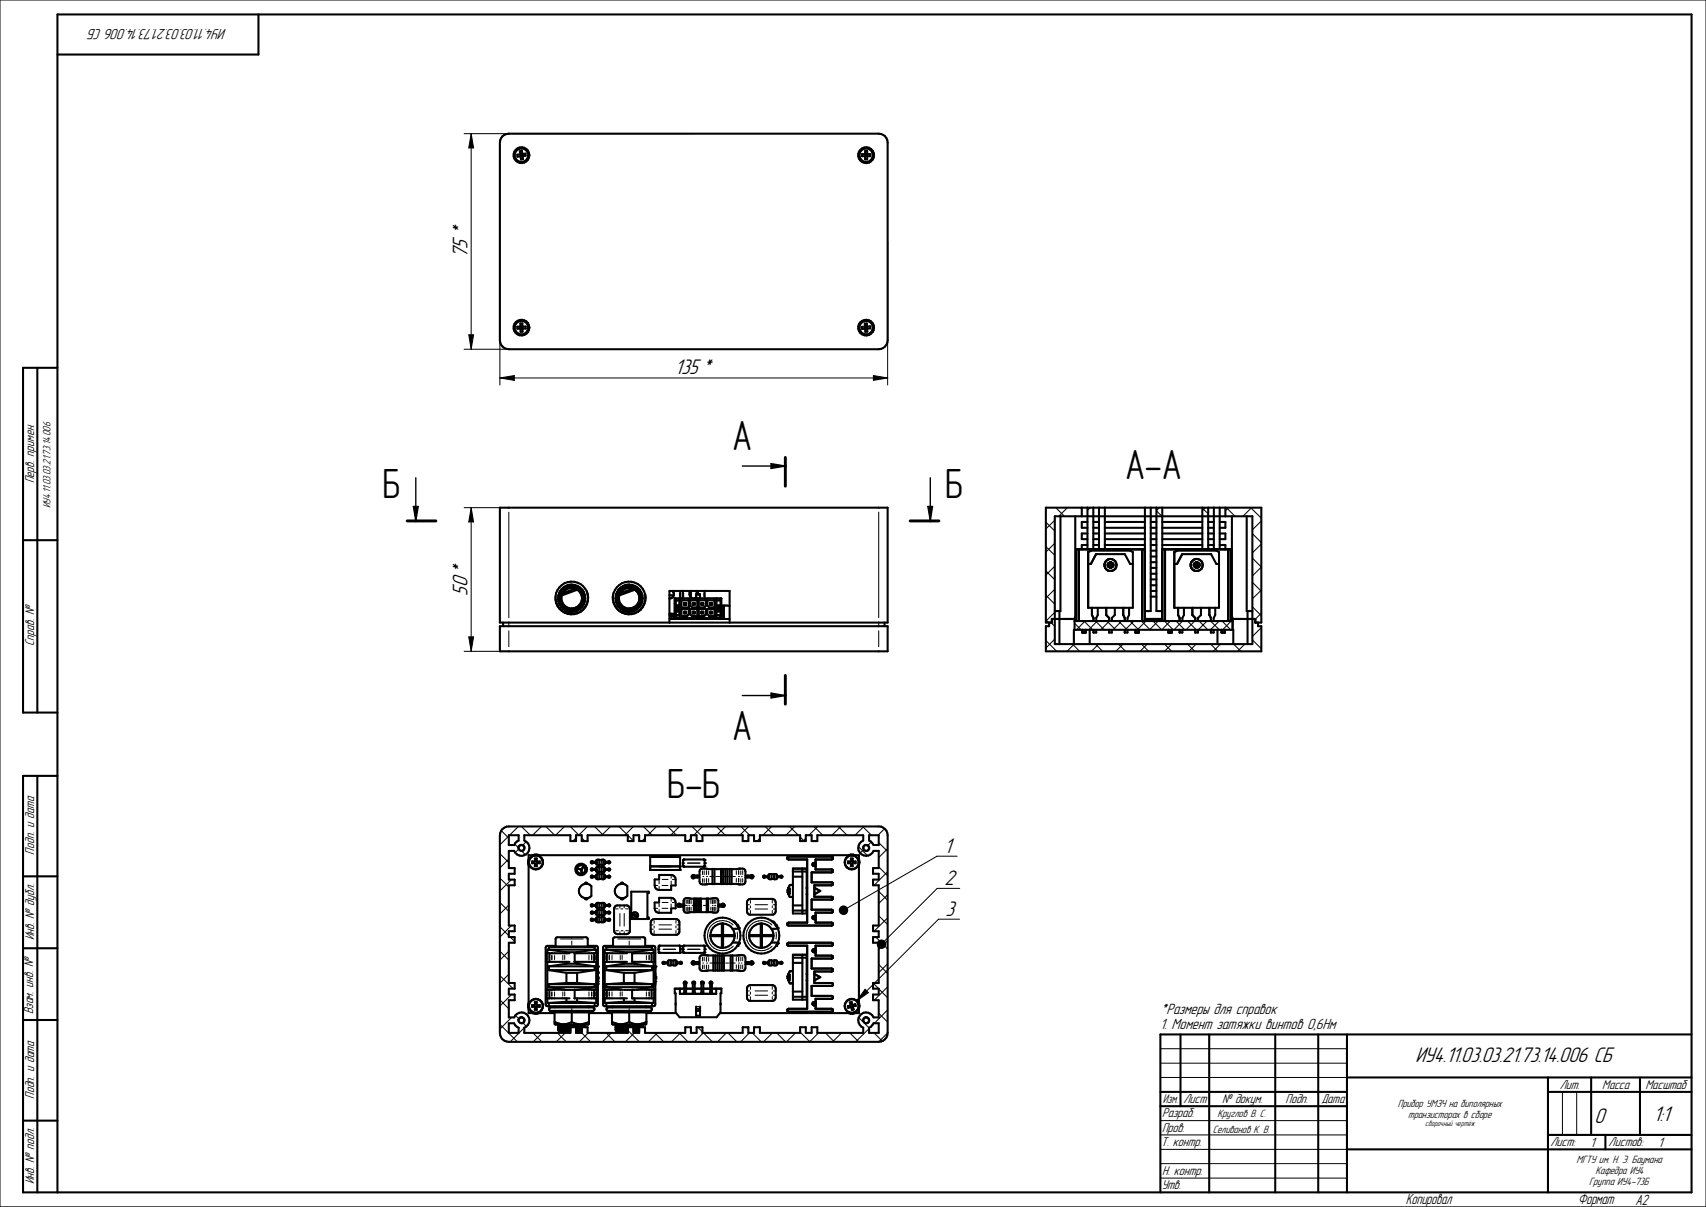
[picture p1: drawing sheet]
<svg xmlns="http://www.w3.org/2000/svg" width="420mm" height="297mm" viewBox="0 0 420 297" stroke-linecap="round" stroke-linejoin="round" font-family="sans-serif">
<defs><g id="words">
<g font-size="9.3">
<text x="180.3" y="110.8">А</text>
<text x="277" y="117.9">А-А</text>
<text x="94.1" y="122.6">Б</text>
<text x="232.7" y="122.6">Б</text>
<text x="180.3" y="182.1">А</text>
<text x="164.3" y="196.3">Б-Б</text>
</g>
<g font-size="4.9">
<text x="115.1" y="63.4" transform="rotate(-90 115.1 63.4)">75 *</text>
<text x="166.2" y="92.1">135 *</text>
<text x="115.1" y="146.6" transform="rotate(-90 115.1 146.6)">50*</text>
<text x="232.5" y="209.8">1</text>
<text x="232.5" y="217.8">2</text>
<text x="232.8" y="225.3">3</text>
<text x="348.4" y="261.5">ИУ4.11.03.03.21.73.14.006 СБ</text>
<text x="407.1" y="275.8">1:1</text>
<text x="392.5" y="276.3">0</text>
</g>
<g font-size="3.5">
<text x="55.8" y="7.2" transform="rotate(-180 55.8 7.2)">ИУ4.11.03.03.21.73.14.006 СБ</text>
<text x="285.6" y="249.5">*Размеры для справок</text>
<text x="285.6" y="253.3">1. Момент затяжки винтов 0,6Нм</text>
</g>
<g font-size="3.4">
<text x="346.1" y="296.2">Копировал</text>
<text x="388.5" y="296.2">Формат</text>
<text x="402.7" y="296.4">A2</text>
</g>
<g font-size="3.2">
<text x="391.5" y="282.2">1</text>
<text x="408.2" y="282.2">1</text>
</g>
<g font-size="3">
<text x="8.4" y="118.9" transform="rotate(-90 8.4 118.9)">Перв. примен.</text>
<text x="8.4" y="159" transform="rotate(-90 8.4 159)">Справ. №</text>
<text x="8.4" y="210.3" transform="rotate(-90 8.4 210.3)">Подп. и дата</text>
<text x="8.4" y="231.4" transform="rotate(-90 8.4 231.4)">Инв. № дубл.</text>
<text x="8.2" y="249.6" transform="rotate(-90 8.2 249.6)">Взам. инв. №</text>
<text x="384" y="267.9">Лит.</text>
<text x="394.5" y="267.9">Масса</text>
<text x="405.1" y="267.9">Масштаб</text>
<text x="8.4" y="270.4" transform="rotate(-90 8.4 270.4)">Подп. и дата</text>
<text x="286.1" y="275">Разраб.</text>
<text x="291.3" y="271.4">Лист</text>
<text x="300.9" y="271.4">№ докум.</text>
<text x="316.5" y="271.4">Подп.</text>
<text x="325.3" y="271.4">Дата</text>
<text x="286.1" y="278.5">Пров.</text>
<text x="285.9" y="282">Т. контр.</text>
<text x="381.7" y="282">Лист:</text>
<text x="396" y="282">Листов:</text>
<text x="8.4" y="291.4" transform="rotate(-90 8.4 291.4)">Инв. № подл.</text>
<text x="286" y="292.6">Утв.</text>
<text x="286.1" y="289.1">Н. контр.</text>
</g>
<text font-size="2.9" x="286.3" y="271.4">Изм.</text>
<g font-size="2.5">
<text x="12.4" y="125.1" transform="rotate(-90 12.4 125.1)">ИУ4.11.03.03.21.73.14.006</text>
<text x="299.7" y="274.8">Круглов В. С.</text>
<text x="298.6" y="278.7">Селиванов К. В.</text>
<text x="388.1" y="286.3">МГТУ им. Н. Э. Баумана</text>
<text x="391.2" y="291.7">Группа ИУ4-73Б</text>
<text x="392.8" y="289">Кафедра ИУ4</text>
</g>
<g font-size="2.4">
<text x="344.1" y="272.4">Прибор УМЗЧ на биполярных</text>
<text x="346.7" y="275.1">транзисторах в сборе</text>
</g>
<text font-size="1.8" x="350.9" y="277.2">сборочный чертёж</text>
</g></defs>
<g fill="none" stroke="#000" stroke-width=".51">
<path d="M63.6 3.6v9.8h-49.5M9.2 90.5v84.8M14.1 90.5h-8.4v84.8h8.4M5.7 132.9h8.4M123.1 124.9h95.4v28.3h-95.4zM123.1 154.1h95.4v6.2h-95.4zM123.9 153.2v.9M136.7 147a4 4 0 0 0 3.6 4.1 4 4 0 0 0 4.4-3.3M140.8 144a3.2 3.2 0 0 0-3.3 3.2 3.2 3.2 0 0 0 3.3 3.3M141.7 144.9l-3.2 1.1M142.2 145.1l-3.9 1.4M144.4 145.5a4 4 0 0 1-3.6 5.7 4 4 0 0 1-3.8-5.5 4 4 0 0 1 6.6-1.5 3.8 3.8 0 0 1 1.2 3"/>
<path d="M151 146.2a4 4 0 0 0 2.3 4.6 4 4 0 0 0 4.9-1.5M154.9 144a3.2 3.2 0 0 0-3.2 3.2 3.2 3.2 0 0 0 3.2 3.3M155.9 144.9l-3.2 1.1M156.3 145.1l-3.8 1.4M158.8 146.2v1.8l-.2 .7M158.9 147.2a4 4 0 0 0-5.3-3.9 4 4 0 0 0-1.9 6.3 4 4 0 0 0 6.5-.2l.6-1.6M164.8 146.5h1.1M164.8 151.5h.4M164.8 151h1.3M164.8 152.3h14.8M164.8 153.2v-7.8h14.8v7.8M165.2 151v.5"/>
<path d="M165.6 145.4l.2 .3M165.6 147l-.8 .3M165.8 145.7l.1 .8M165.8 145.8v.8l-.2 .4M165.9 146.5l-.3 .5M166.1 151.5h-.9M166.1 152.3v-5h11.5v5M166.3 147.3v4.5l.7 .3v.2M166.3 149.3h1M166.3 148.9h1M166.3 151.4h1M166.3 150.5h1"/>
<path d="M166.3 147.8h1M166.3 150.1h1M166.4 152.3v-.2h10.9v.2M167 149.3l-.2 .1v.6l.2 .1M167.3 152.3h.1M167.3 147.3v5M167.3 152.1v.1M167.5 145.4v1.9M167.6 152.1l.1 .2M167.8 149.9h1.8v1.3l-.5 .4h-1.3zM167.8 147.7h1.8v1.8h-1.8zM168.1 145.4v1.9"/>
<path d="M168.3 152.1v.2M168.4 148.4l.2 .1M168.4 151h.5M168.4 150.5h.5M168.4 150.5l.2 .2M168.4 148.4v.4M168.4 150.5v.5M168.4 152.1v.2M168.4 148.8h.5M168.4 148.4h.5M168.6 150.8h.2M168.6 150.7h.2"/>
<path d="M168.6 150.8l-.2 .2M168.6 148.5v.2M168.6 150.7v.1M168.6 148.7l-.2 .1M168.6 148.7h.2M168.6 148.5h.2M168.8 148.7l.1 .1M168.8 150.8l.1 .2M168.8 148.5v.2M168.8 150.7v.1M168.9 148.4v.4M168.9 150.5v.5"/>
<path d="M168.9 152.1v.2M168.9 150.5l-.1 .2M168.9 148.4l-.1 .1M169.1 152.1v.2M169.8 152.1v.2M169.9 147.7h1.8v1.8h-1.3l-.5-.5zM169.9 149.9h1.8v1.7h-1.3l-.5-.4zM170 145.4a1.12 1.12 0 0 0 .6 1.9M170.1 145.4v1.6M170.3 152.1v.2M170.4 152.1v.2M170.6 150.5l.1 .2"/>
<path d="M170.6 148.4v.4M170.6 150.5v.5M170.6 152.1v.2M170.6 151h.4M170.6 150.5h.4M170.6 148.8h.4M170.6 148.4h.4M170.6 148.4l.1 .1M170.7 150.8l-.1 .2M170.7 148.5v.2M170.7 150.7v.1M170.7 150.8h.2"/>
<path d="M170.7 150.7h.2M170.7 148.7l-.1 .1M170.7 148.7h.2M170.7 148.5h.2M170.9 150.8l.1 .2M170.9 148.5v.2M170.9 150.7v.1M170.9 148.7l.1 .1M171 148.4v.4M171 150.5v.5M171 152.1v.2M171 150.5l-.1 .2"/>
<path d="M171 148.4l-.1 .1M171.2 152.1v.2M171.4 147.1l-.4 .2M171.4 147.3v-1h.9v1M171.5 145.4v.9M171.5 152.1v.2M171.6 145.4l.3 .9M171.9 152.1v.2M172 147.7h1.8v1.3l-.5 .5h-1.3zM172 149.9h1.8v1.3l-.5 .4h-1.3zM172 152.1v.2M172.2 152.1l.1 .2"/>
<path d="M172.7 151h.4M172.7 150.5h.4M172.7 148.8h.4M172.7 148.4h.4M172.7 148.4l.1 .1M172.7 150.5l.1 .2M172.7 148.4v.4M172.7 150.5v.5M172.7 152.1v.2M172.8 148.7l-.1 .1M172.8 150.8h.2M172.8 150.7h.2"/>
<path d="M172.8 148.7h.2M172.8 148.5h.2M172.8 150.8l-.1 .2M172.8 148.5v.2M172.8 150.7v.1M173 148.7l.1 .1M173 150.8l.1 .2M173 148.5v.2M173 150.7v.1M173.1 148.4l-.1 .1M173.1 150.5l-.1 .2M173.1 148.4v.4"/>
<path d="M173.1 150.5v.5M173.1 152.1v.2M173.5 145.4v1.9M173.9 152.1v.2M174.2 149.9h1.7v1.7h-1.3l-.4-.4zM174.2 147.7h1.7v1.8h-1.3l-.4-.5zM174.6 152.1v.2M174.8 151h.5M174.8 150.5h.5M174.8 148.8h.5M174.8 148.4h.5M174.8 150.5l.2 .2"/>
<path d="M174.8 148.4v.4M174.8 150.5v.5M174.8 152.1v.2M174.8 148.4l.2 .1M175 150.8h.1M175 150.7h.1M175 148.7h.1M175 148.5h.1M175 150.8l-.2 .2M175 148.5v.2M175 150.7v.1M175 148.7l-.2 .1"/>
<path d="M175.1 150.8l.2 .2M175.1 148.5v.2M175.1 150.7v.1M175.1 148.7l.2 .1M175.3 150.5l-.2 .2M175.3 148.4v.4M175.3 150.5v.5M175.3 152.1v.2M175.3 148.4l-.2 .1M175.6 152.1v.2M176.1 152.1v.2M176.4 152.1v.1"/>
<path d="M176.4 149.3h1M176.4 148.9h1M176.4 151.4h1M176.4 150.5h1M176.4 147.8h1M176.4 147.3v5M176.4 150.1h1M176.7 149.3l.2 .1v.6l-.2 .1M177.4 147.3v4.5l-.7 .3v.2M177.6 149.1h.1M177.7 152.3v-3.3h.5v3.3M178.2 149.1h1.4"/>
<path d="M217.8 153.2v.9M9.2 190.9v102.5M14.1 190.9h-8.4v102.5h410.7v-289.8h-402.3v289.8M5.7 215.6h8.4M5.7 233.3h8.4M5.7 251h8.4M290.6 254.6v17.6M297.7 254.6v38.8M313.9 254.6v38.8M324.5 254.6v38.8M331.6 254.6v38.8M416.4 254.6h-130.7v38.8"/>
<path d="M5.7 275.8h8.4M285.7 268.7h45.9M285.7 272.2h45.9M331.6 265.1h84.8M381.1 265.1v28.3M381.1 268.7h35.3M381.1 279.3h35.3M391.7 265.1v14.2M395.2 279.3v3.5M403.7 265.1v14.2M331.6 282.8h84.8"/>
<circle cx="140.7" cy="147.2" r="3.2"/>
<circle cx="140.7" cy="147.2" r="2.53"/>
<circle cx="140.8" cy="147.2" r="3"/>
<circle cx="140.8" cy="147.2" r="3.4"/>
<circle cx="140.8" cy="147.2" r="2.74"/>
<circle cx="154.9" cy="147.2" r="3.2"/>
<circle cx="154.9" cy="147.2" r="3"/>
<circle cx="154.9" cy="147.2" r="3.4"/>
<circle cx="154.9" cy="147.2" r="2.53"/>
<circle cx="154.9" cy="147.2" r="2.74"/>
</g>
<g fill="none" stroke="#000" stroke-width=".25">
<path d="M0 0h420v297h-420zM125.3 126v26M216.3 126v26M125.3 153.5v.3M125.3 155.2v3.9M140.8 143.8v.4M140.8 144.5v.2M154.9 143.8v.4M154.9 144.5v.2M164.8 147.3h.1M164.8 152.1h1.3M164.9 151h.1"/>
<path d="M165.1 151.7v.3M165.1 152.1v.2M165.1 151h.1M165.1 151.2v.1M165.1 151h.7M165.2 151h.1M165.2 151.7v.2M165.2 152.1v.2M165.2 151h.6M165.4 151.7v.2M165.4 152.1v.2M165.4 151.4h.5"/>
<path d="M165.7 151.7v.3M165.7 152.1v.2M165.8 151.7v.3M165.8 152.1v.2M165.9 146a.94 .94 0 0 1-.5 1.1M165.9 151.6v.3M165.9 152.1v.2M166.1 151h.1M166.1 151.2v.2M167.3 145.9v.9M167.4 145.9v.9M168.1 145.9v.9"/>
<path d="M168.2 145.9v.9M168.3 145.9v.9M169 152.1v.2M169.8 145.9l-.1 .4 .3 .6M170.1 152.1v.2M170.3 152.1v.2M171.2 152.1v.2M171.4 147.2l-.3 .1M171.7 145.7l.2 .3M172 152.1v.2M173.3 145.9v.9M173.4 152.1v.2"/>
<path d="M173.4 145.9v.9M178.1 148.9h1M216.3 153.4v.4M216.3 155.2v3.9M285.7 258.1h45.9M285.7 261.6h45.9M285.7 265.1h45.9M285.7 275.8h45.9M285.7 279.3h45.9M384.6 268.7v10.6M388.2 268.7v10.6M285.7 282.8h45.9"/>
<path d="M285.7 286.3h45.9M285.7 289.9h45.9"/>
</g>
<g fill="#000">
<circle cx="165.2" cy="151" r=".25"/>
<circle cx="166.1" cy="151" r=".25"/>
<circle cx="168.3" cy="152.3" r=".25"/>
<circle cx="172.2" cy="152.1" r=".25"/>
</g>
<path d="M193.3 114.7v4.9M193.3 166.2v5" fill="none" stroke="#000" stroke-width=".72"/>
<path d="M182.8 114.7h10.5M189.8 114.1l3.5 .6-3.5 .6zM182.8 171.2h10.5M189.8 170.6l3.5 .6-3.5 .5z" fill="none" stroke="#000" stroke-width=".34"/>
<path d="M189.8 114.1l3.5 .6-3.5 .6zM189.8 170.6l3.5 .6-3.5 .5z" fill="#000"/>
<g fill="#fff">
<path d="M180.3 103.7h4.9v7.1h-4.9z" fill-rule="evenodd"/>
<path d="M180.3 175h4.9v7.1h-4.9z" fill-rule="evenodd"/>
</g>
<path d="M193.3 112.6v2.1M193.3 171.2v2.1" fill="none" stroke="#000" stroke-width=".72"/>
<g fill="none" stroke="#000" stroke-width=".25">
<path d="M257.5 128.5l2.2 2.2M257.5 134.5l2.2 2.2M259.7 128l-2.2 2.2M259.7 133.7l-2.2 2.1M259.7 139.3l-2.2 2.2M259.9 124.9l2.1 2.1M262.8 124.9l-2.2 2.1M265.9 124.9l.4 .4M266.3 127h.1M267.7 126.7l.3 .3M268.4 124.9l-.7 .7M271.9 124.9l.1 .1"/>
<path d="M274.4 138a1.46 1.46 0 0 0-2.1 0 1.46 1.46 0 0 0 0 2.1 1.46 1.46 0 0 0 2.1 0M284.7 125.7l1.3 1.3M285.4 124.9l-.7 .7M295.6 138a1.44 1.44 0 0 0-2 0 1.44 1.44 0 0 0 0 2.1 1.44 1.44 0 0 0 2 0M296 125l1.4 1.4M296.8 124.9l-.8 .8M301.9 124.9l2.1 2.1M302.4 124.9l-.7 .8M307.9 124.9l2.6 2.6M308.1 124.9l-2.1 2.1M308.3 137.3l2.2 2.2-2.2 2.2M308.3 131.3l2.2 2.2"/>
<path d="M310.5 128.2l-2.2 2.2M310.5 133.9l-2.2 2.2M257.5 157.6l2.6 2.7M257.5 140.5l2.2 2.2M257.5 146.5l2.2 2.2M257.5 152.5l.7 .7M258.7 153.2l1 .9M259.7 157.3l-2.2 2.2M259.7 150.7l-2.2 2.2M259.7 145l-2.2 2.2M264 158.5l1.8 1.8M264.5 158.5l-1.8 1.8"/>
<path d="M264.5 153.4l1.6 1.6M266.9 152.8l2.1 2.2M267.1 152.8l-2.1 2.2M269.7 158.5l1.7 1.8M269.7 152.8l2.1 2.2M270.1 152.8l-2.1 2.2M270.5 158.5l-1.8 1.8M272.5 152.8l2.2 2.2M273.1 152.8l-2.1 2.2M275.3 158.5l1.8 1.8M275.3 152.8l2.2 2.2M276.1 152.8l-2.1 2.2"/>
<path d="M276.5 158.5l-1.8 1.8M278.2 152.8l2.1 2.2M279.1 152.8l-2.1 2.2M281 152.8l2.2 2.2M281 158.5l1.8 1.8M282.1 152.8l-2.1 2.2M282.4 158.5l-1.7 1.8M283.8 152.8l2.2 2.2 2.1-2.2M285.1 152.8l-2.1 2.2M286.7 152.8l2.1 2.2M286.7 158.5l1.8 1.8M288.5 158.5l-1.8 1.8"/>
<path d="M289.5 152.8l2.2 2.2M291.1 152.8l-2.1 2.2M292.4 152.8l2.1 2.2M292.4 158.5l1.7 1.8M294.1 152.8l-2.1 2.2M294.5 158.5l-1.8 1.8M295.2 152.8l2.1 2.2M297.1 152.8l-2.1 2.2M298 152.8l2.2 2.2M298 158.5l1.8 1.8M300.1 152.8l-2.1 2.2M300.4 158.5l-1.7 1.8"/>
<path d="M300.9 152.8l2.1 2.2M303.1 152.8l-2.1 2.2M303.7 158.5l1.8 1.8M306.5 158.5l-1.8 1.8M308.3 157.4l2.2 2.2M308.3 143.3l2.2 2.2M308.3 149.3l2.2 2.2M308.9 152.3l.1 .2M310.5 154.4l-2.2 2.2M310.5 145.2l-2.2 2.2M310.5 150.9l-1.5 1.5"/>
</g>
<g fill="none" stroke="#000" stroke-width=".51">
<path d="M259.7 127h48.6v31.5h-48.6zM261.1 127v23.4h-1.4M264.7 127v24.8M265.6 135.2v17.6M266.3 124.9v2.1M267.7 124.9v10.3M267.7 128.4h-1.4v1.5h1.4M267.7 131.3h-1.4v1.4h1.4M267.7 134.1h-1.4v1.1M267.9 135.8l.7-.3h9.6l.7 .3v13.8h-11zM267.9 138.8h.7l1.2-2.4h7.1l1.3 2.4h.7M269.2 124.9v10.3"/>
<path d="M269.2 129.9h1.4M269.2 128.4h1.4M269.2 132.7h1.4M269.2 131.3h1.4M269.2 134.1h1.4M270.6 124.9v10.3M272 124.9v10.3M272 129.9h9.9M272 128.4h9.9M272 132.7h9.9M272 131.3h9.9M272 134.1h9.9"/>
<path d="M272.7 138.9h1.4v.3h-1.4zM273.1 138.9v.3M273.2 139.2l-.3 .3 .3-.2v.4h.4v-.4l.3 .2-.3-.3M273.2 138.8h.4M273.2 138.8v-.5h.4v.5M273.2 139.3h.4M273.2 138.8l-.3-.2 .3 .3M273.6 138.8l.3-.2-.3 .3M273.7 138.9v.3M281.2 135.2v17.6M281.9 135.2h-17v17.6M281.9 124.9v27.9"/>
<path d="M283.3 135.5h1.4M283.3 124.9v25.5h-1.4M283.3 129.9h1.4M283.3 128.4h1.4M283.3 132.7h1.4M283.3 131.3h1.4M283.3 134.1h1.4M283.3 138.3h1.4M283.3 136.9h1.4M283.3 139.7h1.4M284.7 124.9v25.5h1.4M286.1 135.2h17v17.6"/>
<path d="M286.1 124.9v27.9M286.1 129.9h9.9M286.1 128.4h9.9M286.1 132.7h9.9M286.1 131.3h9.9M286.1 134.1h9.9M286.8 135.2v17.6M289.1 135.8l.7-.3h9.6l.7 .3v13.8h-11zM289.1 138.8h.7l1.2-2.4h7.2l1.2 2.4h.7M293.9 138.9h1.4v.3h-1.4zM294.3 138.9v.3M294.3 138.9h-.4v.4l.5-.1"/>
<path d="M294.4 139.2l-.2 .4 .3-.3v.5l.4-.1M294.4 138.9v.3M294.4 138.9l-.4-.3 .3 .3M294.4 139.2l-.3 .3 .3-.2M294.4 138.8h.4M294.4 138.8v-.5h.4v.5M294.4 138.8l-.3-.2 .3 .3M294.4 139.3l-.1 .1M294.5 139.3h.3M294.7 138.8v-.5h-.4l.1 .6M294.7 138.8l.3-.3-.2 .4M294.8 139.2v.5h-.4v-.4"/>
<path d="M294.8 138.9v.3M294.8 138.8l.3-.2-.3 .3M294.8 139.2l.1 .5M294.8 138.9l.5-.1v.3M294.8 139.2l.3 .3-.3-.2M294.9 139.7h-.3M294.9 138.9v.3M294.9 139.2l.2 .3-.3-.3M294.9 138.7l-.1 .2M295.3 138.9v.2M295.3 139.1l-.4 .1M296 124.9v10.3"/>
<path d="M297.4 124.9v10.3M297.4 129.9h1.4M297.4 128.4h1.4M297.4 132.7h1.4M297.4 131.3h1.4M297.4 134.1h1.4M298.8 124.9v10.3M300.3 124.9v10.3M300.3 128.4h1.4v1.5h-1.4M300.3 131.3h1.4v1.4h-1.4M300.3 134.1h1.4v1.1M301.7 124.9v2.1"/>
<path d="M302.4 135.2v17.6M303.3 127v24.8M306.9 127v23.4h1.4M258.3 153.2v.9h-.8v6.2h53v-6.2h-.8v-.9M260.8 150.4v8.1M264.4 158.5v-3.5h39.2v3.5M264.5 152.8v2.2M264.5 152.8h38.9M264.6 152.3h-5.6v.9h-1.5v-28.3h53v28.3h-1.5v-.9h-5.6M264.6 151.9h.3M264.6 151.9l-.1 .9M264.9 151.7l-.3 .2"/>
<path d="M266.4 155v.7h.9v-.7M268.3 155v3.5M268.8 149.6v1.7l.4 .8v.7M269.2 155v.7h.7v-.7M270.3 149.6v1.7l-.4 .8v.7M272.3 149.6v1.7l.7 .8v.7M273 155v.7h.7v-.7M274.4 149.6v1.7l-.7 .8v.7M276.5 149.6v1.7l.4 .8v.7M276.9 155v.7h.7v-.7M278 149.6v1.7l-.4 .8v.7M279.5 155v.7h.8v-.7"/>
<path d="M281.9 152.3h4.2M283.3 141.2h1.4M283.3 144h1.4M283.3 142.6h1.4M283.3 146.8h1.4M283.3 145.4h1.4M287.7 155v.7h.8v-.7M290 149.6v1.7l.4 .8v.7M290.4 155v.7h.7v-.7M291.5 149.6v1.7l-.4 .8v.7M293.5 149.6v1.7l.8 .8v.7M294.3 155v.7h.6v-.7"/>
<path d="M295.7 149.6v1.7l-.8 .8v.7M297.7 149.6v1.7l.4 .8v.7M298.1 155v.7h.7v-.7M299.2 149.6v1.7l-.4 .8v.7M299.7 155v3.5M300.7 155v.7h.8v-.7M303.1 151.9h.3M303.1 151.7l.3 .2M303.4 151.9v.9M303.4 152.8v2.2M307.1 150.4v8.1"/>
<circle cx="273.4" cy="139.1" r="1.49"/>
<circle cx="294.6" cy="139.1" r="1.49"/>
</g>
<g fill="#000">
<circle cx="273.2" cy="139.2" r=".25"/>
<circle cx="273.2" cy="138.8" r=".25"/>
<circle cx="273.2" cy="138.9" r=".25"/>
<circle cx="273.6" cy="139.3" r=".25"/>
<circle cx="273.6" cy="138.8" r=".25"/>
<circle cx="273.6" cy="139.2" r=".25"/>
<circle cx="273.6" cy="138.9" r=".25"/>
<circle cx="294.3" cy="138.9" r=".25"/>
<circle cx="294.4" cy="139.2" r=".25"/>
<circle cx="294.4" cy="138.9" r=".25"/>
<circle cx="294.4" cy="138.8" r=".25"/>
<circle cx="294.5" cy="139.3" r=".25"/>
<circle cx="294.7" cy="138.8" r=".25"/>
<circle cx="294.8" cy="139.2" r=".25"/>
<circle cx="294.8" cy="138.9" r=".25"/>
<circle cx="294.8" cy="138.8" r=".25"/>
<circle cx="294.9" cy="139.2" r=".25"/>
<circle cx="294.9" cy="138.8" r=".25"/>
</g>
<g fill="#fff">
<path d="M277 110.8h14v7.1h-14z" fill-rule="evenodd"/>
<path d="M277 110.8h14v7.1h-14z" fill-rule="evenodd"/>
</g>
<g fill="none" stroke="#000" stroke-width=".51">
<path d="M123.7 33.5l.5-.3 1.1-.3h91a2.17 2.17 0 0 1 2.2 2.2v48.6a2.24 2.24 0 0 1-2.2 2.2h-91a2.24 2.24 0 0 1-2.2-2.2v-48.6v-.6zM128.1 38l-.8 .1 .1 .5 .7-.1M128.1 38v.5M128.6 37.9l-.1-.8-.5 .1 .1 .8M128.6 37.9l-.5 .1M128.6 37.9l.8-.1v.5l-.7 .1M128.6 37.9l.1 .5M128.7 38.4l.1 .8h-.5l-.2-.7M128.7 38.4l-.6 .1M212.2 37.9h2v.5h-2zM213 37.2h.5v2h-.5zM127.3 80.4l2.1-.1v.6h-2z"/>
<path d="M128.1 80.4v.5M128.1 80.9v.8l.6-.1v-.7M128.6 80.3v-.7h-.5v.8M128.6 80.3l.1 .6M128.6 80.3l-.5 .1M128.7 80.9h-.6M212.9 80.4h-.7v.5h.8M212.9 80.4l.1 .5M213.4 80.3h.8v.5l-.7 .1M213.4 80.3v-.7h-.5v.8M213.4 80.3l-.5 .1M213.4 80.3l.1 .6"/>
<path d="M213.5 80.9v.7l-.5 .1v-.8M213.5 80.9h-.5"/>
<circle cx="128.4" cy="38.2" r="1.95"/>
<circle cx="128.4" cy="38.2" r="1.67"/>
<circle cx="213.2" cy="38.2" r="1.67"/>
<circle cx="213.2" cy="38.2" r="1.95"/>
<circle cx="128.4" cy="80.6" r="1.66"/>
<circle cx="128.4" cy="80.6" r="1.94"/>
<circle cx="213.2" cy="80.6" r="1.95"/>
<circle cx="213.2" cy="80.6" r="1.66"/>
</g>
<path d="M102.4 128.2h4.9M224.1 128.2h4.9" fill="none" stroke="#000" stroke-width=".72"/>
<path d="M102.4 117.6v10.6M229 117.6v10.6M101.8 124.6h1.2l-.6 3.6zM228.4 124.6h1.2l-.6 3.6z" fill="none" stroke="#000" stroke-width=".34"/>
<path d="M101.8 124.6h1.2l-.6 3.6zM228.4 124.6h1.2l-.6 3.6z" fill="#000"/>
<g fill="#fff">
<path d="M94.1 115.5h4.5v7.1h-4.5z" fill-rule="evenodd"/>
<path d="M232.7 115.5h4.5v7.1h-4.5z" fill-rule="evenodd"/>
</g>
<path d="M100.2 128.2h2.2M229 128.2h2.1" fill="none" stroke="#000" stroke-width=".72"/>
<g fill="none" stroke="#000" stroke-width=".25">
<path d="M123.1 210.1l2.2 2.2M123.1 216.1l2.2 2.2M123.4 204.4l1.9 1.8M125.3 205.7l-2.2 2.2M125.3 211.4l-2.2 2.2M125.9 216.5l-2.8 2.7M126.6 213.6l.1 .1M126.7 207.7l1 1M127.5 208.9a.89 .89 0 0 1 .6-1.1 .89 .89 0 0 1 1.1 .6 .89 .89 0 0 1-.6 1.1M127.6 203.4l-2.2 2.1M127.7 208.9l-.9 .9M128.4 203.4l2.2 2.1"/>
<path d="M128.4 209.3l.9 1M129.5 207.1l-.8 .9M133.3 203.4l-2.2 2.1M134.4 203.4l2.2 2.1M139 203.4l-2.2 2.1M140.4 203.4l2.1 2.1M141.8 206.2l-.8 .8M142.2 213.8l.5 .2M142.3 213.7l.4 .1M143 214h.1M143 213.9h.1M143 214.3l.1 .4"/>
<path d="M143.1 214h.1M143.2 206.2l.8 .8M143.2 214.3l.1 .4M143.5 212.8a1.27 1.27 0 0 0-1.7 1.2 1.27 1.27 0 0 0 1.7 1.2M143.6 213.3l-.4 .4M143.6 213.5l-.3 .3M144.3 213.7l.1 .1M144.4 213.8h.1M144.4 214h.1M144.4 214.1l-.1 .2M144.7 203.4l-2.2 2.1M145.7 215.7h.2"/>
<path d="M145.7 212.2h.2M145.7 214h.2M146 212v.3M146 213.8v.3M146 215.6v.3M146.2 215.7h.3M146.2 212.2h.3M146.3 203.4l2.2 2.1M146.6 212v.3M146.6 213.8v.3M146.6 215.6v.3M147.1 211.9v.6"/>
<path d="M147.1 213.7v.6M147.1 215.4v.6M147.4 211.9v.6M147.4 213.7v.5M147.4 215.4v.6M147.5 211.9v.6M147.5 213.7v.5M147.5 215.5v.5M147.7 212v.5M147.7 213.7v.5M147.7 215.5v.5M148 211.9v.5"/>
<path d="M148 213.7v.5M148 215.4v.6M148.1 211.9v.5M148.1 213.7v.5M148.1 215.4v.6M148.3 211.9v.6M148.3 213.7v.6M148.3 215.4v.6M148.6 211.9v.6M148.6 213.7v.5M148.6 215.4v.6M149 212v.3"/>
<path d="M149 213.8v.3M149 215.6v.3M149.2 214h.2M149.6 212v.3M149.6 213.8v.3M149.6 215.6v.3M149.8 215.7h.1M149.8 212.2h.1M149.8 214h.1M150.3 203.4l-2.2 2.1M152.4 203.4l3.6 3.5M156 203.4l-2.2 2.1"/>
<path d="M158.4 203.4l2.2 2.1M158.8 206.2l-.8 .8M161.4 217.9h.5M161.6 203.4l-2.1 2.1M162.3 216.8v.7M162.3 218.1v.6M163 217.9h1.4M163 216.4h1.5M164.4 203.4l2.1 2.1M165.2 215.6v.5M165.2 216.8v.7M165.5 216.4h.5"/>
<path d="M167.3 203.4l-2.2 2.1M168.1 212.4h.1M168.1 212.6l.1 .4M168.2 211.8l-.1 .4M169.2 212.4h3.1M169.5 211.5h2.6M169.5 213.3h2.7M170.1 206.2l-.7 .8M170.3 203.4l2.6 2.5M170.8 215.7h.5M171.7 215.7h.1M171.7 215.4v.5"/>
<path d="M171.8 215.7h.3M172.9 214.3v.9M172.9 216.2v.9M173 203.4l-2.2 2.1M173.1 215.7h.2M173.4 214.3v.9M173.4 216.2v.9M173.4 211.8v.3M173.4 212.6v.3M173.5 212.4h.1M173.9 214.3v.9M173.9 215.7h.1"/>
<path d="M173.9 216.2v.9M174.5 214.3v.9M174.5 216.2v.9M174.8 215.7h.4M175.6 215.7h.2M176.4 203.4l2.2 2.1M176.4 215.7h.7M177.7 215.7h.2M178.2 215.7h.2M178.6 203.4l-2.2 2.1M178.7 215.7h.2M179.2 215.7h.3"/>
<path d="M179.8 215.7h.2M180.5 215.7h.5M181.3 214.3v.9M181.3 216.2v.8M181.8 215.7h.1M181.8 214.3v.9M181.8 216.2v.8M181.9 214.2v1M181.9 216.2v.9M182.4 203.4l2.2 2.1M182.4 214.3v.9M182.4 216.2v.9"/>
<path d="M182.5 215.7h.2M182.8 214.2v1M182.8 216.2v.9M183.7 215.7h.3M184.1 215.7h.1M184.1 215.4v.5M184.3 203.4l-2.2 2.1M184.4 215.7h.6M185.6 206.6l.4 .4M187.1 206.3l-.7 .7M188.1 215.7h.2M188.3 203.4l2.2 2.1"/>
<path d="M188.5 215.6v.3M189.1 215.6v.3M189.5 215.4v.6M189.8 215.4v.6M189.9 215.5v.5M190 203.4l-2.2 2.1M190.1 215.5v.5M190.4 215.4v.6M190.5 215.4v.6M190.7 215.4v.6M191 215.4v.6M191.4 215.6v.3"/>
<path d="M191.6 215.7h.2M192 215.6v.3M192.2 215.7h.2M194.4 203.4l2.2 2.1M194.4 218.6v1.4M194.5 218.6v1.4M195.7 203.4l-2.2 2.1M197 206l1 1M198.4 206.3l-.7 .7M200.4 203.4l2.2 2.1M201.3 203.4l-2.2 2.1M206.4 203.4l2.1 2.1"/>
<path d="M207 203.4l-2.2 2.1M211.3 208.3l2.3 2.3M212.3 203.4l2.2 2.1M212.4 208.9a.88 .88 0 0 1 .6-1.1 .88 .88 0 0 1 1.1 .6 .88 .88 0 0 1-.7 1.1M212.6 209l-.8 .9M212.7 203.4l-2.2 2.1M214.5 207.2l-.9 .9M216.3 207.3l2.2 2.2M216.3 213.3l2.2 2.2M216.3 219.3l2.2 2.2M217.8 203.9l-1.6 1.6M218.5 208.8l-2.2 2.2"/>
<path d="M218.5 214.5l-3.3 3.3M123.1 222.1l2.2 2.1M123.1 228l2.2 2.3M123.1 234.1l2.2 2.2M125.3 222.7l-2.2 2.2M125.3 234.1l-2.2 2.2M125.3 239.7l-2.2 2.2M125.6 230.6l1.1 1M125.9 227.8l-2.8 2.8M134.6 235.1v1M134.9 235.1v1M135.8 235.1v1"/>
<path d="M135.9 235.1v1M136.5 235.1v1M138 231.1h5.6M138.6 235.1v1M139 235.1v1M140.8 230.8v.1M140.8 231.6v.9M145 235.1v1M145.6 235.1v1M145.7 222.8h.2M145.7 226.3h.2M145.7 224.6h.2"/>
<path d="M145.7 235.1v1M146 222.7v.2M146 224.4v.3M146 226.2v.3M146.6 222.7v.2M146.6 224.4v.3M146.6 226.2v.3M146.6 235.1v1M146.9 235.1v1M147.1 222.5v.6M147.1 224.3v.6M147.1 226.1v.6"/>
<path d="M147.4 222.5v.6M147.4 224.2v.6M147.4 226v.6M147.5 222.5v.6M147.5 224.3v.6M147.5 226.1v.5M147.7 222.5v.6M147.7 224.3v.5M147.7 226.1v.5M148 222.5v.6M148 224.3v.5M148 226.1v.5"/>
<path d="M148.1 222.5v.6M148.1 224.3v.5M148.1 226v.6M148.3 222.5v.6M148.3 224.3v.6M148.3 226.1v.6M148.6 222.5v.6M148.6 224.2v.6M148.6 226v.6M148.8 235.1v1M149 222.7v.2M149 224.4v.3"/>
<path d="M149 226.2v.3M149 235.1v1M149.2 222.8h.2M149.2 226.3h.2M149.2 224.6h.2M149.6 222.7v.2M149.6 224.4v.3M149.6 226.2v.3M149.8 222.8h.1M149.8 226.3h.1M149.8 224.6h.1M149.9 235.1v1"/>
<path d="M150 235.1v1M150.7 235.1v1M151.6 223.6h.6M151.6 229h.6M152.1 231.1h5.6M152.6 223.1v.3M152.6 224.8v3.1M152.6 229.3v.4M152.7 235.1v1M152.9 223.6h.4M152.9 229h.5M153.2 235.1v1"/>
<path d="M153.7 223v.4M153.7 224.8v3.1M153.7 229.3v.4M154 223.6h.7M154.1 229h.6M154.9 230.8v.1M154.9 231.6v.9M159.1 235.1v1M159.8 235.1v1M159.9 235.1v1M160.4 227.6h.4M160.4 228.6h.4"/>
<path d="M160.8 235.1v1M161 226.6v.6M161 227.9v.4M161 229v.7M161 235.1v1M161.4 223.5h.5M162.1 233.6h.1M162.1 233.8l.1 .4M162.2 233l-.1 .4M162.2 227.6h3.1M162.2 228.6h3.1M162.3 222.4v.7"/>
<path d="M162.3 223.8v.5M163 223.5h1.4M163 222.1h1.5M163.2 233.6h3.1M163.4 236.9h.2M163.4 232.7h2.7M163.5 234.5h2.7M163.7 236.8v.3M164.3 236.8v.3M164.7 236.6v.6M165.1 236.6v.6M165.2 236.7v.5"/>
<path d="M165.2 221.3v.5M165.2 222.5v.7M165.4 236.7v.5M165.5 222.1h.5M165.7 236.6v.6M165.8 236.6v.6M165.9 236.6v.6M166.3 236.6v.6M166.4 226.5v.7M166.4 227.8v.5M166.4 229v.7M166.7 227.6h.3"/>
<path d="M166.7 228.6h.3M166.7 236.8v.3M166.8 236.9h.3M167.3 236.8v.3M167.3 222.8h.6M167.4 236.9h.2M167.4 233v.3M167.4 233.8v.3M167.5 233.6h.1M168.1 233.6h.1M168.1 222.8h.1M168.1 222.8h.3"/>
<path d="M168.1 222.5v.6M168.1 233.8l.1 .4M168.2 233l-.1 .4M168.9 222.8h.3M168.9 221.5v.8M168.9 223.3v.8M169.2 221.4v.9M169.2 223.2v.9M169.2 233.6h3.1M169.5 232.7h2.6M169.5 234.5h2.7M169.6 222.8h.2"/>
<path d="M169.6 221.5v.9M169.6 223.3v.8M169.8 221.5v.8M169.8 223.2v.8M170.1 221.6v.8M170.1 223.3v.7M170.4 222.8h.6M170.8 237h.5M171.6 222.8h.1M171.7 237h.1M171.7 236.7v.5M171.8 237h.3"/>
<path d="M172.3 222.8h.1M172.9 235.5v1M172.9 237.5v.9M173 237h.2M173.2 222.8h1.1M173.4 235.5v.9M173.4 237.4v1M173.4 233v.3M173.4 233.8v.3M173.5 233.6h.1M173.9 235.6v.9M173.9 237.5v.9"/>
<path d="M173.9 237h.1M174.5 235.6v.9M174.5 237.5v.8M174.8 237h.5M175 221.5v.8M175 223.2v.8M175.4 222.8h.2M175.4 221.6v.8M175.4 223.3v.8M175.6 221.5v.8M175.6 223.2v.8M175.7 237h.2"/>
<path d="M175.9 222.8h.3M175.9 221.4v.9M175.9 223.2v.9M176.2 237h.3M176.2 221.4v.9M176.2 223.2v.9M176.8 237h.2M176.8 222.8h.2M177 222.8h.1M177 222.5v.6M177.3 237h.2M177.3 222.8h.5"/>
<path d="M177.8 237h.3M178.6 237h.8M180 237h.2M180.5 227.6a3.7 3.7 0 0 0-5.3 .1 3.7 3.7 0 0 0 .1 5.2 3.7 3.7 0 0 0 5.2-.1M180.6 237h.4M181.3 235.6v.9M181.3 237.4v.9M181.5 229.4v1.7M181.8 237h.1M181.8 235.5v1M181.8 237.4v.9M181.9 235.5v1"/>
<path d="M181.9 237.4v.9M182.4 235.5v.9M182.4 237.4v1M182.5 237h.2M182.8 235.5v.9M182.8 237.4v1M183.7 237h.3M184.1 237h.1M184.1 236.7v.5M184.1 222.6h.4M184.1 223.7h.4M184.4 237h.6"/>
<path d="M184.7 221.6v.6M184.7 222.9v.5M184.7 224.1v.6M185.9 222.6h3.1M185.9 223.7h3.1M188.1 236.9h.2M188.5 236.8v.3M188.7 236.9h.2M189.1 236.8v.3M189.5 236.6v.6M189.8 236.6v.6M189.9 236.7v.5"/>
<path d="M190 227.6a3.7 3.7 0 0 0-5.2 0 3.7 3.7 0 0 0 0 5.3 3.7 3.7 0 0 0 5.3-.1M190.1 236.7v.5M190.1 221.6v.6M190.1 222.9v.5M190.1 224v.7M190.4 222.6h.4M190.4 223.7h.4M190.4 236.6v.6M190.5 236.6v.6M190.7 236.6v.6M191 236.6v.6M191.1 229.4v1.7"/>
<path d="M191.4 236.8v.3M192 236.8v.3M192.2 236.9h.2M194.4 239.8v1.4M194.5 239.8v1.4M215.6 230.6l2.9 2.9M216.3 225.3l2.2 2.2M216.3 237.3l2.2 2.2M218.5 220.2l-2.2 2.1M218.5 225.8l-3.3 3.4M218.5 231.5l-2.2 2.2M218.5 237.2l-2.2 2.2"/>
<path d="M123.1 240.1l3.2 3.2M123.1 246l2.2 2.2M123.1 252.1l4.3 4.3M125.9 244.7l-2.8 2.9M125.9 250.4l-2.8 2.8M126.9 249.9l.9 .8M127.5 251.3a.89 .89 0 0 1 .6-1.1 .89 .89 0 0 1 1.1 .6 .89 .89 0 0 1-.6 1.1M128.7 251.7l.9 .9M129.1 252.9l-3.5 3.5M130.1 251.9l-.9 1M131.2 254.2l2.2 2.2M133.5 254.2l-2.2 2.2"/>
<path d="M134.6 244.1v1M134.9 244.1v1M135.8 244.1v1M135.9 244.1v1M136.5 244.1v1M137.2 254.2l2.2 2.2M138.6 244.1v1M139 244.1v1M139.1 254.2l-2.2 2.2M140.5 252.8l-.1 .1M140.8 252.6h.1M140.8 247.6v.3"/>
<path d="M140.8 248.2v.3M140.8 248.9v.1M140.8 251.7v.2M140.8 252.1v.7M141.8 252.8h.1M143.2 254.2l2.2 2.2M144.8 254.2l-2.2 2.2M145 244.1v1M145.6 244.1v1M145.7 244.1v1M146.6 244.1v1M146.9 244.1v1"/>
<path d="M147.2 241.1h.1M148.8 244.1v1M149 244.1v1M149.2 254.2l2.2 2.2M149.9 244.1v1M150 244.1v1M150.5 254.2l-2.2 2.2M150.7 244.1v1M152.7 244.1v1M153.2 244.1v1M154.6 253.5l2.8 2.9M154.9 252.6h.1"/>
<path d="M154.9 247.6v.3M154.9 248.2v.3M154.9 248.9v.1M154.9 251.7v.2M154.9 252.1v.7M156.2 254.2l-2.2 2.2M157.6 252.8l-.2 .2M159.1 244.1v1M159.8 244.1v1M159.9 244.1v1M160.8 244.1v1M161 244.1v1"/>
<path d="M161.2 254.2l2.2 2.2M161.3 241.1h.1M161.8 254.2l-2.2 2.2M167.2 254.2l2.2 2.2M167.5 254.2l-2.2 2.2M168.9 252.8l-.2 .2M171.7 247.7h.4M171.8 252.8l1.1 1.1M173.1 254.2l-2.1 2.2M173.2 254.2l2.2 2.2M178.8 254.2l-2.1 2.2M179.2 254.2l2.2 2.2"/>
<path d="M183.8 252.8l.4 .4M184.1 243.8h.4M184.1 244.9h.4M184.5 254.2l-2.2 2.2M184.7 242.8v.7M184.7 244.1v.5M184.7 245.3v.7M185.2 254.2l2.2 2.2M185.9 243.8h3.1M185.9 244.9h3.1M185.9 252.8l-.3 .2M190.1 242.8v.6"/>
<path d="M190.1 244.1v.5M190.1 245.2v.7M190.2 254.2l-2.2 2.2M190.4 243.8h.4M190.4 244.9h.4M191.2 254.2l2.2 2.2M195.8 254.2l-2.2 2.2M197 254l2.4 2.4M197.3 252.8l-.3 .3M201.5 254.2l-2.2 2.2M203.2 254.2l2.2 2.2M207.2 254.2l-2.2 2.2"/>
<path d="M209.2 254.2l2.2 2.2M211.4 250.4l2.6 2.5M212.4 251.3a.88 .88 0 0 1 .6-1.1 .88 .88 0 0 1 1.1 .7 .88 .88 0 0 1-.7 1M214 253.1l-3.3 3.3M214.9 241.9l1.4 1.4M215.2 254.2l2 2M216.3 243.3l2.2 2.2M216.3 249.3l2.2 2.2M218.5 242.8l-3.3 3.3M218.5 248.5l-3.2 3.3M218.5 254.2l-2.2 2.2"/>
</g>
<g fill="none" stroke="#000" stroke-width=".51">
<path d="M123.7 204l1-.6h.6h91a2.17 2.17 0 0 1 2.2 2.1v48.7a2.17 2.17 0 0 1-2.2 2.2h-91a2.17 2.17 0 0 1-2.2-2.2v-48.7l.3-1.1zM125.3 205.5h2.4v1.3l-.5 .3-.6 .8h-1.3zM129.1 205.5h11.3v1.5h1.4v-1.5h1.4v1.5h1.5v-1.5h9.9v1.5h1.4v-1.5h1.4v1.5h1.4v-1.5h9.9v1.5h1.4v-1.5h1.4v1.5h1.4v-1.5h9.9v1.5h1.4v-1.5h1.4v1.5h1.5v-1.5h9.9v1.5h1.4v-1.5h1.4v1.5h1.4v-1.5h11.3v1.3a1.95 1.95 0 0 0-.6 3.2 1.95 1.95 0 0 0 3.2-.6h1.2v4.2h-1.4v1.4h1.4v1.5h-1.4v1.3h1.4v10h-1.4v1.4h1.4v1.4h-1.4v1.4h1.4v9.9h-1.4v1.4h1.4v1.4h-1.4v1.4h1.4v4.3h-1.2a1.95 1.95 0 0 0-3.2-.7 1.95 1.95 0 0 0 .6 3.2v1.3h-11.3v-1.4h-1.4v1.4h-1.4v-1.4h-1.4v1.4h-9.9v-1.4h-1.5v1.4h-1.4v-1.4h-1.4v1.4h-9.9v-1.4h-1.4v1.4h-1.4v-1.4h-1.4v1.4h-9.9v-1.4h-1.4v1.4h-1.4v-1.4h-1.4v1.4h-9.9v-1.4h-1.5v1.4h-1.4v-1.4h-1.4v1.4h-11.3v-1.3a1.95 1.95 0 0 0 .7-3.2 1.95 1.95 0 0 0-3.2 .7h-1.3v-4.3h1.4v-1.4h-1.4v-1.4h1.4v-1.4h-1.4v-9.9h1.4v-1.4h-1.4v-1.4h1.4v-1.4h-1.4v-10h1.4v-1.3h-1.4v-1.5h1.4v-1.4h-1.4v-4.2h1.3a1.95 1.95 0 0 0 3.2 .6 1.95 1.95 0 0 0-.7-3.2zM130.1 211.4l-.1 .5 .1 1.1M130.9 210.8a1.76 1.76 0 0 0-.3 2.6 1.76 1.76 0 0 0 2.6 0 1.76 1.76 0 0 0-.2-2.6M130.9 210.8a1.69 1.69 0 0 0-.2 2.5 1.69 1.69 0 0 0 2.5 0 1.69 1.69 0 0 0-.3-2.5M131.1 210.4l.6-.1 1 .1M131.4 210.5h1.1M131.7 211.2h.5v.8h.7v.4h-.7v.7h-.5v-.7h-.7v-.4h.7zM132.4 210.6h-1l-.5 .2M132.5 210.5l.5 .3M142 213.7l1 .3-1-.3"/>
<path d="M143 214l.3 1-.3-1M143.7 213.1l-.7 .8M143.8 213.2l-.7 .8M143.8 213.3a1.07 1.07 0 0 0-1.6 0 1.07 1.07 0 0 0 .3 1.6 1.07 1.07 0 0 0 1.6-.6M143.8 213.3l.3 .3M144.1 214.3l.3 .2M144.1 213.6v.7M144.1 217.5h.6l.9 .6v2.4l-.4 .3-1.1 .2M144.1 217.5v-.2h.3v.2M144.1 217.5a1.76 1.76 0 0 0-1.6 1.8 1.76 1.76 0 0 0 1.6 1.7M144.4 213.5a1.41 1.41 0 0 0-2.1-.7 1.41 1.41 0 0 0-.1 2.2 1.41 1.41 0 0 0 2.2-.5M144.4 213.5l-.3 .1"/>
<path d="M144.4 213.5v1M144.6 217.5l-.3-.3-.3 .3M146 215.6l-.2-.2-.3 .2 .1 .4 .4-.1M146 212l-.4-.1-.1 .2 .1 .3 .4-.1M146 213.8l-.4-.1-.1 .2 .1 .3 .4-.1M146.8 215.4v.7l.3 .3 1.7-.1 .1-.9M146.8 215.4l.3-.3h1.5l.3 .3M146.8 215.4l-.2 .2-1.1 .1 1.1 .2 .2 .1M146.8 213.7l-.2 .1-1.1 .2 1.1 .1 .2 .1M146.8 213.6v.7l.3 .3 1.7-.1 .1-.9M146.8 211.9l-1.3 .3 .2 .1 1.1 .2M146.8 213.6l.3-.3h1.5l.3 .3"/>
<path d="M146.9 211.6h1.9v1.1h-1.9zM148.9 215.4l.1 .2 1.1 .1-1.1 .2-.1 .1M148.9 213.7l.1 .1 1.1 .2-1.1 .1-.1 .1M148.9 211.9l1.2 .3-.2 .1-1 .2M149.7 212h.4l.1 .2-.3 .3-.2-.2M149.7 213.8l.4-.1 .1 .3-.3 .2-.2-.1M149.7 215.6l.2-.2 .3 .3-.1 .2h-.4M152 217.9a1.8 1.8 0 0 1 2.4 .2v2.4a1.77 1.77 0 0 1-2.6 0 1.77 1.77 0 0 1 .2-2.6zM153 217.5v-.2h.3v.2M153.4 217.5l-.3-.3-.2 .3M155.4 219.4h4.3v.4h-.3v6h.3v.3h-4.3zM160.1 213.2h7.3"/>
<path d="M160.1 210.9h7.3v3.2h-7.3zM161.2 216.4h1.1v-1.1h2.9a1.08 1.08 0 0 1 1.1 1.1v1.5h-1.1v1.1h-2.9a1.08 1.08 0 0 1-1.1-1.1zM171 215.4l-.5-.1-.2 .5 .3 .4 .5-.3M172.2 215.4h-1.5l-.3 .3 .3 .2h1.5M173.3 211.5h-5a1.97 1.97 0 0 0 0 1.8h5M173.3 211.5l.1 .1M173.3 211.5a1.97 1.97 0 0 1 0 1.8M173.4 213.1l-.1 .2M175.4 213.8h.5v3.8h-.5zM175.4 213.9h-.9a2 2 0 0 0-2.2 .2v3.2a2 2 0 0 0 2.2 .2h.9M175.9 213.9h1.6M175.9 217.5h1.6"/>
<path d="M177.5 213.8h.5v3.8h-.5zM178 213.9h.6M178 217.5h.6M178.6 213.8h.5v3.8h-.5zM179.1 213.9h.5M179.1 217.5h.5M179.6 213.8h.5v3.8h-.5zM180.1 213.9l1.5-.1a1.33 1.33 0 0 1 1.9 .7l-.1 2.8a1.92 1.92 0 0 1-2.1 .2h-1.2M183.5 215.4h1.6l.2 .3-.2 .2h-1.6M184.7 215.4l.5-.1 .3 .4-.3 .5-.5-.3M188.4 215.6l-.2-.2-.3 .2 .1 .4 .4-.1M189.2 215.4v.7l.3 .3 1.7-.1 .1-.9"/>
<path d="M189.2 215.4l-.1 .2-1.1 .1 1.1 .2 .1 .1M189.2 215.4l.3-.3h1.5l.3 .3M191.3 215.4l.1 .2 1.1 .1-1.1 .2-.1 .1M192.1 215.6l.2-.2 .4 .3-.2 .2h-.4M193.9 219.5l.5 1.2h.8M193.9 219.5l.2 .3M195.2 213.7h3.4v11.1h-3.4zM195.2 214.5h3.4M195.2 215.7h2.3M195.2 217.8h-.8l-.3 .8-.2 .4 .2-.2-.2 .3 .2 .4h-.2M197.5 213.7v11.1M198.6 218.5h.1"/>
<path d="M200.4 212.3l.3 .3v.3l-.3 .2M200.4 212.3l-.4 .3 .2 .4 .2 .1M200.4 213.1h.3M200.4 212.3h.3M200.5 218.5l1.4 .7-1.4 .8M200.7 213.1l.1 .9h3.9l.4 .2v.2l-.4 .3h-4.9v2.4h4.9l.4 .3v.2l-.4 .2h-4.2v2.9h4.2l.4 .2-.2 .4-.2 .1h-4.9v2.5h4.9l.4 .2v.2l-.4 .3h-3.9l-.1 .8M200.7 212.3l.1-.8h3.9l.4-.3v-.2l-.4-.2h-10.6l-.3 .2v.2l.3 .3h4.6v15.5h-4.6l-.3 .3v.2l.3 .3h10.6l.4-.3v-.2l-.4-.3h-3.9l-.1-.8M200.7 212.3l.2 .4-.2 .4M208.7 212h.8v-.8h.4v.8h.8v.4h-.8v.7h-.4v-.7h-.8zM208.9 210.4l.5-.1 1.1 .1M210.2 210.5a1.76 1.76 0 0 1 1.2 2.1 1.76 1.76 0 0 1-1.9 1.3 1.76 1.76 0 0 1-1.6-1.7M210.2 210.5a1.75 1.75 0 0 0-2.3 1.7"/>
<path d="M210.2 210.6a1.71 1.71 0 0 1 1.2 2 1.71 1.71 0 0 1-1.9 1.3 1.71 1.71 0 0 1-1.5-1.7M210.2 210.6a1.74 1.74 0 0 0-2.2 1.6M211.5 211.4l.1 .8-.1 .8M214 205.5h2.3v2.4h-1.2l-.7-.8-.4-.3zM134.7 234.6v-.9h12.1v.9M134.7 236.7v6.8M135.1 238.7h11.3M135.1 237.8h11.3M135.1 233h11.3M135.1 233v.7l4.3 .6M135.1 237.8v.9M135.1 238.7l4.3 .7"/>
<path d="M135.3 234.6v2.1M136.8 232.7h-2.1l-.4 .5v14l.2 .3 .2 .1h12.1l.4-.4v-14l-.4-.5h-2.1M136.8 232.9h7.9M136.8 232.9v-1.8l.4-.5h7.1l.4 .5v1.8M136.8 232.9l-1.7 .1M139.4 234.3h2.7M139.4 239.4h2.7M139.4 237.2h2.7M139.4 234.3v.3M139.4 236.7v.5M139.4 239.4v2.5M139.4 237.2l-4.3 .6"/>
<path d="M140.2 234.6h-5.6v2.1h5.6M141.4 234.6h5.5v2.1h-5.5M141.5 234.6v2.1M142.1 234.3v.3M142.1 236.7v.5M142.1 239.4v2.5M142.1 237.2l4.3 .6M144 221l.3 .3 .3-.2M144.1 221v.2h.3v-.2M144.7 232.9l1.7 .1M146 222.7l-.2-.2-.3 .2 .1 .4 .4-.2M146 224.4l-.2-.1-.3 .2 .1 .3 .4-.1"/>
<path d="M146 226.2l-.4-.1-.1 .1 .1 .4 .4-.1M146.3 234.6v2.1M146.4 233v.7l-4.3 .6M146.4 237.8v.9M146.4 238.7l-4.3 .7M146.8 226.1l-1.3 .2 .2 .2 1.1 .1M146.8 222.5v.6l.3 .3h1.7l.1-.9M146.8 236.7v6.8M146.8 224.3l-1.1 .1-.2 .2 1.3 .2M146.8 222.5l-.2 .2-1.1 .1 1.1 .1 .2 .2M146.8 222.5l.3-.3h1.5l.3 .3M146.9 225.8h1.9v1.1h-1.9z"/>
<path d="M146.9 224h1.9v1.1h-1.9zM148.7 234.6v2.1M148.8 236.7h5.5M148.8 234.6h5.5M148.9 226.1l1.2 .2-.2 .2-1 .1M148.9 234.6v-.9h12v.9M148.9 236.7v6.8M148.9 224.3l1 .1 .2 .2-1.2 .2M148.9 222.5l.1 .2 1.1 .1-1.1 .1-.1 .2M149.3 238.7h11.2M149.3 237.8h11.2M149.3 233h11.2"/>
<path d="M149.3 233v.7l4.3 .6M149.3 237.8v.9M149.3 238.7l4.3 .7M149.4 234.6v2.1M149.7 222.7l.2-.2 .3 .3-.1 .2-.4-.1M149.7 224.4l.2-.1 .3 .3-.1 .2-.4-.1M149.7 226.2l.4-.1 .1 .2-.1 .3-.4-.1M150.9 232.7h-2l-.4 .5v14l.1 .3 .3 .1h12l.4-.4v-14l-.4-.5h-2.1M150.9 232.9l-1.6 .1M150.9 232.9h7.9M150.9 232.9v-1.8l.4-.5h7.1l.3 .2 .1 .3v1.8M151.4 223.1l.6-.3h2.2a.87 .87 0 0 1 .9 .8v5.4a.87 .87 0 0 1-.9 .9h-2.2a.87 .87 0 0 1-.8-.9v-5.4z"/>
<path d="M152.9 221l.2 .3 .3-.2M153 221v.2h.3v-.2M153.6 234.3h2.6M153.6 239.4h2.6M153.6 237.2h2.6M153.6 234.3v.3M153.6 236.7v.5M153.6 239.4v2.5M153.6 237.2l-4.3 .6M155.6 225a.78 .78 0 0 0 .4 .9 .78 .78 0 0 0 .9-.1M155.6 225l1.3 .8M155.6 234.6h5.5l-.1 2.1h-5.4z"/>
<path d="M155.8 224.7a.76 .76 0 0 1 .9-.1 .76 .76 0 0 1 .4 .8M155.8 224.7l-.2 .3M155.8 224.7l1.3 .7M156.2 234.3v.3M156.2 236.7v.5M156.2 239.4v2.5M156.2 237.2l4.3 .6M157.1 225.4l-.2 .4M158.8 232.9l1.7 .1M160.4 234.6v2.1M160.4 226.4l.6-.3h5.4a.87 .87 0 0 1 .9 .9v2.2a.87 .87 0 0 1-.9 .8h-5.4a.87 .87 0 0 1-.8-.8v-2.2zM160.5 233v.7l-4.3 .6"/>
<path d="M160.5 237.8v.9M160.5 238.7l-4.3 .7M160.9 236.7v6.8M162.2 232.8l.1-.1h5a1.97 1.97 0 0 1 0 1.8h-5l-.2-.9zM162.3 220.9h2.9a1.16 1.16 0 0 1 1.1 1.2v1.4h-1.1v1.1h-2.9a1.02 1.02 0 0 1-1.1-1.1v-1.4h1.1zM163.6 236.8l-.2-.1-.3 .1 .1 .4 .4-.1M164.4 236.6l-.1 .2-1.1 .1 1.1 .2 .1 .1M164.4 237.3v-.7l.3-.3 1.8 .1 .1 .9M164.4 237.3l.3 .3h1.6l.3-.3M166.6 236.6l.1 .2 1.1 .1-1.1 .2-.1 .1M167 222.6l1.4-.1v.6h-1.2l-.3-.3zM167.4 236.8l.2-.2 .3 .3-.1 .3-.4-.1"/>
<path d="M167.5 222.5l-.5-.1-.2 .4 .2 .4 .5-.1M168.4 221.3l.5-.3 2.3 .1v3.4l-2 .1a.68 .68 0 0 1-.9-.6zM170.8 221.1v3.4M171.1 236.7l-.5-.2-.3 .4 .2 .4 .5-.1M171.5 221.1h.4v3.4h-.4zM172.2 221.1h4.3l.3 .5v2.4a.99 .99 0 0 1-1.4 .5h-3.2zM172.2 236.7h-1.5l-.3 .3 .3 .2h1.5M172.6 221.1v3.4M173.3 232.7h-5a1.97 1.97 0 0 0 0 1.8h5M173.3 232.7l.1 .1M173.3 232.7a1.97 1.97 0 0 1 0 1.8M173.4 234.4l-.1 .1"/>
<path d="M174 221.1v3.4M174.3 221.1v3.4M174.9 230.1h2.8M174.9 230.4h2.8M174.9 230.2h2.9M174.9 230.3h2.9M175.6 238.8l-1.9 .1a1.06 1.06 0 0 1-1.5-.7l.1-2.8a1.82 1.82 0 0 1 1.9-.3h7.4a1.33 1.33 0 0 1 1.9 .7v2.4a1.18 1.18 0 0 1-1.6 .7M175.6 235.1v3.7h.5v-3.7M176.1 238.8h.6M176.7 235.1v3.7h.5v-3.7M176.8 222.5h1.2l.2 .3-.2 .3h-1.2M177.2 238.8h.5"/>
<path d="M177.6 222.5l.5-.1 .3 .4-.3 .4-.5-.1M177.7 235.1v3.7h.5v-3.7M177.7 227.2v2.9M177.7 230.4v2.9M177.7 230.1l.1 .1M177.8 230.3l-.1 .1M177.8 227.2v3M177.8 230.3v3M177.9 230.2h3M177.9 230.3h3M177.9 230.3l.1 .1M177.9 227.2v3"/>
<path d="M177.9 230.3v3M178 230.1h2.9M178 227.2v2.9M178 230.4v2.9M178 230.4h2.9M178 227.2a3 3 0 0 0-3.1 3.1 3 3 0 0 0 3.1 3M178 227.2a3 3 0 0 1 2.3 1.4M178 230.1l-.1 .1M178.2 238.8h1.7M179.9 235.1v3.7h.4v-3.7M180.3 231.9h1.6M180.3 238.8h1.5"/>
<path d="M180.3 228.6h1.6M180.3 228.6a2.88 2.88 0 0 1 0 3.3M180.3 231.9a3 3 0 0 1-2.3 1.4M180.6 226.8h.1M180.7 226.9l.3 .2M181.4 227.5l.4 .8M181.4 227.6l.1 .1M181.7 228.1l.2 .3M181.8 232.3l-.1 .2M181.9 232.1l-.4 .6M181.9 228.6a4.4 4.4 0 0 0-6.7-1.9 4.4 4.4 0 0 0 0 7.1 4.4 4.4 0 0 0 6.7-1.9M181.9 228.6a4.4 4.4 0 0 1 0 3.3"/>
<path d="M183.5 236.7h1.6l.2 .3-.2 .2h-1.6M184.1 221.4l.6-.2h5.4a.87 .87 0 0 1 .9 .8v2.2a.87 .87 0 0 1-.9 .9h-5.4a.87 .87 0 0 1-.8-.9v-2.2zM184.4 230.1h2.9M184.4 230.4h2.9M184.4 230.2h3M184.4 230.3h3M184.7 236.7l.5-.2 .3 .4-.3 .4-.5-.1M187.3 227.2v2.9M187.3 230.4v2.9M187.3 230.1l.1 .1M187.4 230.3l-.1 .1M187.4 227.2v3"/>
<path d="M187.4 230.3v3M187.5 230.2h2.9M187.5 230.3h2.9M187.5 227.2v3M187.5 230.3v3M187.5 230.3l.1 .1M187.6 230.1h2.8M187.6 227.2a3 3 0 0 1 2.3 1.4M187.6 227.2a3 3 0 0 0-3.2 3.1 3 3 0 0 0 3.2 3M187.6 227.2v2.9M187.6 230.4v2.9M187.6 230.4h2.8"/>
<path d="M187.6 230.1l-.1 .1M188.4 236.8l-.2-.1-.3 .1 .1 .4 .4-.1M189.2 236.6l-.1 .2-1.1 .1 1.1 .2 .1 .1M189.2 237.3v-.7l.3-.3 1.7 .1 .1 .9M189.2 237.3l.3 .3h1.5l.3-.3M189.9 231.9h1.6M189.9 228.6a3.1 3.1 0 0 1 0 3.3M189.9 231.9a3 3 0 0 1-2.3 1.4M189.9 228.6h1.6M190.2 226.8h.1M190.2 226.9l.3 .2M190.5 227.1a4.4 4.4 0 0 0-6.6 .5 4.4 4.4 0 0 0 1.3 6.5 4.4 4.4 0 0 0 6.3-2.2"/>
<path d="M190.5 227.1l1 1.5M190.9 227.5l.1 .1M191 227.6l.4 .7M191 227.6l.1 .1M191.3 236.6l.1 .2 1.1 .1-1.1 .2-.1 .1M191.3 228.1l.2 .3M191.3 232.3l-.1 .2M191.4 232.1l-.3 .6M191.5 228.6a4.4 4.4 0 0 1 0 3.3M192.1 236.8l.2-.2 .4 .3-.2 .3-.4-.1M194.1 239.7l-.2 .5M195.2 234.9h3.4v11.1h-3.4z"/>
<path d="M195.2 235.7h3.4M195.2 236.9h2.3M195.2 224.1h3.4M195.2 222.8h2.3M195.2 239h-.8l-.5 1.2M197.5 234.9v11.1M198.6 220h.1M198.6 239.7h.1M200.4 233.6l.3 .2v.3l-.3 .2M200.4 225.4l.3 .3v.2l-.3 .3M200.4 233.6l-.4 .2 .2 .4 .2 .1M200.4 225.4l-.4 .3 .2 .4 .2 .1"/>
<path d="M200.4 234.3h.3M200.4 233.6h.3M200.4 226.2h.3M200.4 225.4h.3M200.5 239.7l1.4 .8-1.4 .8M200.7 233.6l.1-.9h3.9l.4-.2v-.3l-.4-.2h-10.6l-.3 .2v.3l.3 .2h4.6v15.5h-4.6l-.3 .3v.2l.3 .3h10.6l.4-.3v-.2l-.4-.3h-3.9l-.1-.8M200.7 234.3l.1 .9h3.9l.4 .2v.2l-.4 .3h-4.9v2.4h4.9l.4 .3v.2l-.4 .3h-4.2v2.8h4.2l.4 .2v.3l-.4 .2h-4.9v2.5h4.9l.4 .2v.2l-.4 .3h-3.9l-.1 .8M200.7 225.4l.2 .4-.2 .4M200.7 233.6l.2 .3-.2 .4M125.3 251.8h1.3l.2 .5 .9 .6v1.3h-2.4zM130.1 246.7l-.1 .6 .1 1.1M131.1 249.3l.6 .2 1-.2"/>
<path d="M131.7 246.6h.5v.7h.7v.5h-.7v.7h-.5v-.7h-.7v-.5h.7zM134.7 245.7v1.1h12.1v-1.1M135.1 242.9h11.3M135.1 242.2h11.3M135.1 242.2v.7M135.1 242.9l3.9 .6M135.3 243.5v2.2M135.5 248.8v.3h10.5v-.3M135.6 248.8l-.4-.3 .1-.5 .3-.1h10.4l.3 .3v.3l-.3 .3M136.5 249.1v2.9l.2 .1h8.1l.2-.1v-2.9M136.5 249.3h-6.4v-38.9h81.4v38.9h-34.3M136.5 251.5a4.2 4.2 0 0 0 4.3 0"/>
<path d="M136.6 247.6v.3M137.4 252.3h6.7M137.4 252.7h6.7M137.4 252.9h3M137.4 253.2h3M137.4 253.4h3M137.4 252.1v.2M137.4 252.7v.2M137.4 253.2v.2M137.4 252.3l.1 .1M137.4 252.9h.1M137.4 253.4l.1 .1"/>
<path d="M137.5 253.7l.3 .2h2.6M137.5 253.7h2.9M137.5 253.5h2.9M137.5 252.4h6.5M137.5 252.6h6.5M137.5 252.9h2.9M137.5 253.2h2.9M137.5 252.4v.2M137.5 252.9v.3M137.5 253.5v.2M137.5 252.6l-.1 .1M137.5 253.2h-.1"/>
<path d="M139 243.5h-4.4v2.2h5.6M139.4 241.9h2.7M139.4 246.5h2.7M139.4 245.7v.8M139.4 246.5l-4.3 .3v.8M139.4 241.9l-4.3 .3M140.8 249.1v2.4M141.4 245.7h5.5v-2.2h-5.4v2.2M141.8 253.9h1.4M141.8 253.7h1.4M141.8 253.5h1.4M141.8 252.9h1.4"/>
<path d="M141.8 253.2h1.4M141.8 253.4h1.4M142.1 246.5l4.3 .3v.8M142.1 245.7v.8M142.1 241.9l4.3 .3M144 252.6l.1 .1M144 252.4v.2M144.1 252.1v.2M144.1 252.7v.1M144.1 252.3l-.1 .1M144.9 247.6v.3M145 249.3h5.7"/>
<path d="M145 251.5a4.2 4.2 0 0 1-4.2 0M146 248.8h-10.5M146.3 243.5v2.2M146.4 242.9l-4.3 .7-3-.1M146.4 242.2v.7M148.7 243.5v2.2M148.8 245.7h5.5M148.9 245.7v1.1h12v-1.1M149.3 242.9l3.9 .6h-4.4M149.3 242.9h11.2M149.3 242.2h11.2M149.3 242.2v.7"/>
<path d="M149.4 243.5v2.2M149.6 248.8h10.5v.3h-10.5zM149.7 248.8l-.4-.3 .1-.5 .3-.1h10.4l.4 .3v.3l-.4 .3M150.7 249.1v2.9l.2 .1h8l.2-.1v-2.9M150.7 251.5a4.2 4.2 0 0 0 4.2 0M150.7 247.6v.3M151.6 252.3h6.6M151.6 252.7h6.6M151.6 252.9h3M151.6 253.2h3M151.6 253.4h3M151.6 252.1v.2"/>
<path d="M151.6 252.7v.2M151.6 253.2v.2M151.6 252.3l.1 .1M151.6 252.9h.1M151.6 253.4l.1 .1M151.7 253.7l.2 .2h2.7M151.7 253.7h2.9M151.7 253.5h2.9M151.7 252.4h6.4M151.7 252.6h6.4M151.7 252.9h2.9M151.7 253.2h2.9"/>
<path d="M151.7 252.4v.2M151.7 252.9v.3M151.7 253.5v.2M151.7 252.6l-.1 .1M151.7 253.2h-.1M153.6 241.9h2.6M153.6 246.5h2.6M153.6 243.6h2.6M153.6 245.7v.8M153.6 246.5l-4.3 .3v.8M153.6 241.9l-4.3 .3M154.9 249.1v2.4"/>
<path d="M155.6 243.5h5.5l-.1 2.2h-5.4zM156 253.9h1.4M156 253.7h1.4M156 253.5h1.4M156 252.9h1.4M156 253.2h1.4M156 253.4h1.4M156.2 246.5l4.3 .3v.8M156.2 245.7v.8M156.2 241.9l4.3 .3M158.1 252.6l.1 .1M158.1 252.4v.2"/>
<path d="M158.2 252.1v.2M158.2 252.7v.1M158.2 252.3l-.1 .1M159 247.6v.3M159.1 251.5a4.2 4.2 0 0 1-4.2 0M159.1 249.3h7.4M160.4 243.5v2.2M160.5 242.2v.7M160.5 242.9l-3.9 .6M167.4 243.3v1.3h8.9v-1.3M168.4 243.3h-2.3v1.1h.2v4.7l1 1.2h9.1l1-1.2v-4.7h.2v-1.1h-2.3M168.4 241.6h.5v2.6h-.5z"/>
<path d="M168.4 242.1l-.1-.1 .2-.4 .5 .1-.1 .4M168.9 243.3h1.7M170.6 241.6h.4v2.6h-.4zM170.6 242.1l-.1-.4 .1-.1 .5 .1-.1 .4M171 243.3h1.7M171.4 248.2h.9M171.4 248.8h.9M171.4 247.7v2.2h.9v-2.2M172.7 242.1l-.1-.4 .2-.1 .4 .1-.1 .4M172.7 241.6h.4v2.6h-.4zM173.1 243.3h1.7M174.8 241.6h.5v2.6h-.5z"/>
<path d="M174.8 242.1l-.1-.4 .2-.1 .4 .1v.4M177.4 246.9v.3M184.1 242.7l.6-.3h5.4a.87 .87 0 0 1 .9 .8v2.2a.87 .87 0 0 1-.9 .9h-5.4a.87 .87 0 0 1-.8-.9v-2.2zM193.9 240.3l.2-.1-.2 .5M193.9 240.6l.5 1.3 .8 .1M193.9 240.7l.2 .4M193.9 240.2l.2-.3-.2 .4M193.9 240.7l.2 .2M193.9 240.3h.2M193.9 240.2l.2-.2-.2 .3M194.1 240.6h-.2M194.1 240.3h-.2l.2 .1"/>
<path d="M195.2 245.3h3.4M195.2 244h2.3M198.6 241.3h.1M200.4 246.6l.3 .3v.2l-.3 .3M200.4 246.6l-.4 .3v.2l.4 .3M200.4 247.4h.3M200.4 246.6h.3M200.7 246.6l.2 .4-.2 .4M208.9 249.3l.5 .2 1.1-.2M209.2 246.7l.5-.2 .1 .8 .8-.2 .1 .4-.7 .2 .2 .7-.5 .1-.2-.7-.7 .2-.1-.4 .7-.2zM211.5 246.7l.1 .8-.1 .9M215.1 251.8h1.2v2.4h-2.3v-1.3l.4-.3z"/>
<circle cx="128.4" cy="208.7" r=".71"/>
<circle cx="213.2" cy="208.7" r=".72"/>
<circle cx="128.4" cy="251.1" r=".71"/>
<circle cx="131.9" cy="247.6" r="1.68"/>
<circle cx="131.9" cy="247.6" r="1.76"/>
<circle cx="209.7" cy="247.6" r="1.7"/>
<circle cx="209.7" cy="247.5" r="1.76"/>
<circle cx="213.2" cy="251.1" r=".71"/>
</g>
<g fill="#000">
<circle cx="143" cy="214" r=".25"/>
<circle cx="143.1" cy="214" r=".25"/>
<circle cx="143.8" cy="213.3" r=".25"/>
<circle cx="144.6" cy="217.5" r=".25"/>
<circle cx="153.4" cy="217.5" r=".25"/>
<circle cx="160.1" cy="213.2" r=".25"/>
<circle cx="160.1" cy="214.1" r=".25"/>
<circle cx="167.4" cy="214.1" r=".25"/>
<circle cx="167.4" cy="213.2" r=".25"/>
<circle cx="168.1" cy="212.4" r=".25"/>
<circle cx="168.2" cy="211.6" r=".25"/>
<circle cx="168.2" cy="213.1" r=".25"/>
<circle cx="168.3" cy="211.5" r=".25"/>
<circle cx="168.3" cy="213.3" r=".25"/>
<circle cx="170.4" cy="215.7" r=".25"/>
<circle cx="173.3" cy="211.5" r=".25"/>
<circle cx="173.3" cy="213.3" r=".25"/>
<circle cx="173.4" cy="213.1" r=".25"/>
<circle cx="173.4" cy="211.6" r=".25"/>
<circle cx="173.5" cy="212.4" r=".25"/>
<circle cx="173.9" cy="217.6" r=".25"/>
<circle cx="173.9" cy="213.8" r=".25"/>
<circle cx="181.8" cy="217.6" r=".25"/>
<circle cx="181.9" cy="213.8" r=".25"/>
<circle cx="185.3" cy="215.7" r=".25"/>
<circle cx="193.9" cy="219.5" r=".25"/>
<circle cx="194" cy="219" r=".25"/>
<circle cx="194.1" cy="220" r=".25"/>
<circle cx="194.1" cy="218.6" r=".25"/>
<circle cx="134.6" cy="234.6" r=".25"/>
<circle cx="134.6" cy="236.7" r=".25"/>
<circle cx="144.6" cy="221.1" r=".25"/>
<circle cx="146.9" cy="236.7" r=".25"/>
<circle cx="146.9" cy="234.6" r=".25"/>
<circle cx="147.2" cy="237.9" r=".25"/>
<circle cx="147.2" cy="237.8" r=".25"/>
<circle cx="147.2" cy="239.4" r=".25"/>
<circle cx="147.2" cy="239.2" r=".25"/>
<circle cx="148.7" cy="234.6" r=".25"/>
<circle cx="148.8" cy="236.7" r=".25"/>
<circle cx="153.4" cy="221.1" r=".25"/>
<circle cx="155.6" cy="234.6" r=".25"/>
<circle cx="155.6" cy="236.7" r=".25"/>
<circle cx="161" cy="236.7" r=".25"/>
<circle cx="161.1" cy="234.6" r=".25"/>
<circle cx="161.3" cy="237.8" r=".25"/>
<circle cx="161.3" cy="237.9" r=".25"/>
<circle cx="162.1" cy="233.6" r=".25"/>
<circle cx="162.2" cy="232.8" r=".25"/>
<circle cx="162.2" cy="234.4" r=".25"/>
<circle cx="162.3" cy="232.7" r=".25"/>
<circle cx="162.3" cy="234.5" r=".25"/>
<circle cx="166.9" cy="222.8" r=".25"/>
<circle cx="167.2" cy="223.1" r=".25"/>
<circle cx="167.3" cy="232.7" r=".25"/>
<circle cx="167.3" cy="234.5" r=".25"/>
<circle cx="167.4" cy="234.4" r=".25"/>
<circle cx="167.4" cy="232.8" r=".25"/>
<circle cx="167.5" cy="233.6" r=".25"/>
<circle cx="168.1" cy="233.6" r=".25"/>
<circle cx="168.2" cy="232.8" r=".25"/>
<circle cx="168.2" cy="234.4" r=".25"/>
<circle cx="168.3" cy="232.7" r=".25"/>
<circle cx="168.3" cy="234.5" r=".25"/>
<circle cx="168.4" cy="222.8" r=".25"/>
<circle cx="170.4" cy="237" r=".25"/>
<circle cx="173.3" cy="232.7" r=".25"/>
<circle cx="173.3" cy="234.5" r=".25"/>
<circle cx="173.4" cy="232.8" r=".25"/>
<circle cx="173.4" cy="234.4" r=".25"/>
<circle cx="173.5" cy="233.6" r=".25"/>
<circle cx="173.9" cy="238.9" r=".25"/>
<circle cx="173.9" cy="235.1" r=".25"/>
<circle cx="178" cy="223.1" r=".25"/>
<circle cx="178.2" cy="222.8" r=".25"/>
<circle cx="180.6" cy="226.8" r=".25"/>
<circle cx="180.7" cy="226.8" r=".25"/>
<circle cx="180.7" cy="226.9" r=".25"/>
<circle cx="181" cy="227.1" r=".25"/>
<circle cx="181.4" cy="227.5" r=".25"/>
<circle cx="181.4" cy="227.6" r=".25"/>
<circle cx="181.5" cy="232.7" r=".25"/>
<circle cx="181.6" cy="227.9" r=".25"/>
<circle cx="181.8" cy="238.8" r=".25"/>
<circle cx="181.8" cy="228.3" r=".25"/>
<circle cx="181.9" cy="232.1" r=".25"/>
<circle cx="181.9" cy="235.1" r=".25"/>
<circle cx="181.9" cy="232.2" r=".25"/>
<circle cx="181.9" cy="228.4" r=".25"/>
<circle cx="185.3" cy="237" r=".25"/>
<circle cx="190.2" cy="226.8" r=".25"/>
<circle cx="190.2" cy="226.9" r=".25"/>
<circle cx="190.5" cy="227.1" r=".25"/>
<circle cx="190.9" cy="227.5" r=".25"/>
<circle cx="191" cy="227.6" r=".25"/>
<circle cx="191.1" cy="232.7" r=".25"/>
<circle cx="191.1" cy="227.9" r=".25"/>
<circle cx="191.4" cy="228.3" r=".25"/>
<circle cx="191.4" cy="232.2" r=".25"/>
<circle cx="191.4" cy="232.1" r=".25"/>
<circle cx="191.5" cy="228.4" r=".25"/>
<circle cx="194.1" cy="239.8" r=".25"/>
<circle cx="134.6" cy="243.5" r=".25"/>
<circle cx="134.6" cy="245.7" r=".25"/>
<circle cx="146.9" cy="245.7" r=".25"/>
<circle cx="146.9" cy="243.5" r=".25"/>
<circle cx="147.2" cy="240.5" r=".25"/>
<circle cx="147.2" cy="242.1" r=".25"/>
<circle cx="147.2" cy="240.8" r=".25"/>
<circle cx="147.2" cy="241.5" r=".25"/>
<circle cx="148.7" cy="243.5" r=".25"/>
<circle cx="148.8" cy="245.7" r=".25"/>
<circle cx="155.6" cy="245.7" r=".25"/>
<circle cx="161" cy="245.7" r=".25"/>
<circle cx="161.1" cy="243.5" r=".25"/>
<circle cx="161.3" cy="240.8" r=".25"/>
<circle cx="161.3" cy="240.5" r=".25"/>
<circle cx="161.3" cy="240.7" r=".25"/>
<circle cx="161.3" cy="241.5" r=".25"/>
<circle cx="161.3" cy="240.3" r=".25"/>
<circle cx="193.9" cy="240.3" r=".25"/>
<circle cx="193.9" cy="240.2" r=".25"/>
<circle cx="193.9" cy="240.7" r=".25"/>
<circle cx="194.1" cy="241.2" r=".25"/>
<circle cx="194.1" cy="241.1" r=".25"/>
</g>
<g fill="#fff">
<path d="M164.3 189.2h13v7.1h-13z" fill-rule="evenodd"/>
<path d="M164.3 189.2h13v7.1h-13z" fill-rule="evenodd"/>
</g>
<g fill="none" stroke="#000" stroke-width=".25">
<path d="M114.3 32.9h56.5M116 32.9v53M116 32.9l.6 3.5h-1.2zM218.5 59.4v35.3M114.3 85.9h11M115.4 82.4h1.2l-.6 3.5zM123.1 83.7v11M123.1 93l3.5-.6v1.2zM123.1 93h95.4M215 92.4l3.5 .6-3.5 .6zM114.3 124.9h11M116 124.9l.6 3.5h-1.2z"/>
<path d="M116 124.9v35.4M115.4 156.7h1.2l-.6 3.6zM114.3 160.3h11M235.6 210.7h-4.9l-23.1 13.3M236.3 218.6h-5.6l-13.7 13.7M236.2 226.2h-5.1l-20.2 20.1M213 243.4l.8 .9-2.9 2z"/>
</g>
<g fill="#000">
<path d="M116 32.9l.6 3.5h-1.2zM115.4 82.4h1.2l-.6 3.5zM123.1 93l3.5-.6v1.2zM215 92.4l3.5 .6-3.5 .6zM116 124.9l.6 3.5h-1.2zM115.4 156.7h1.2l-.6 3.6zM213 243.4l.8 .9-2.9 2z"/>
<circle cx="207.7" cy="224" r="1.17"/>
<circle cx="217" cy="232.3" r="1.18"/>
</g>
<use href="#words"/>
</svg>
